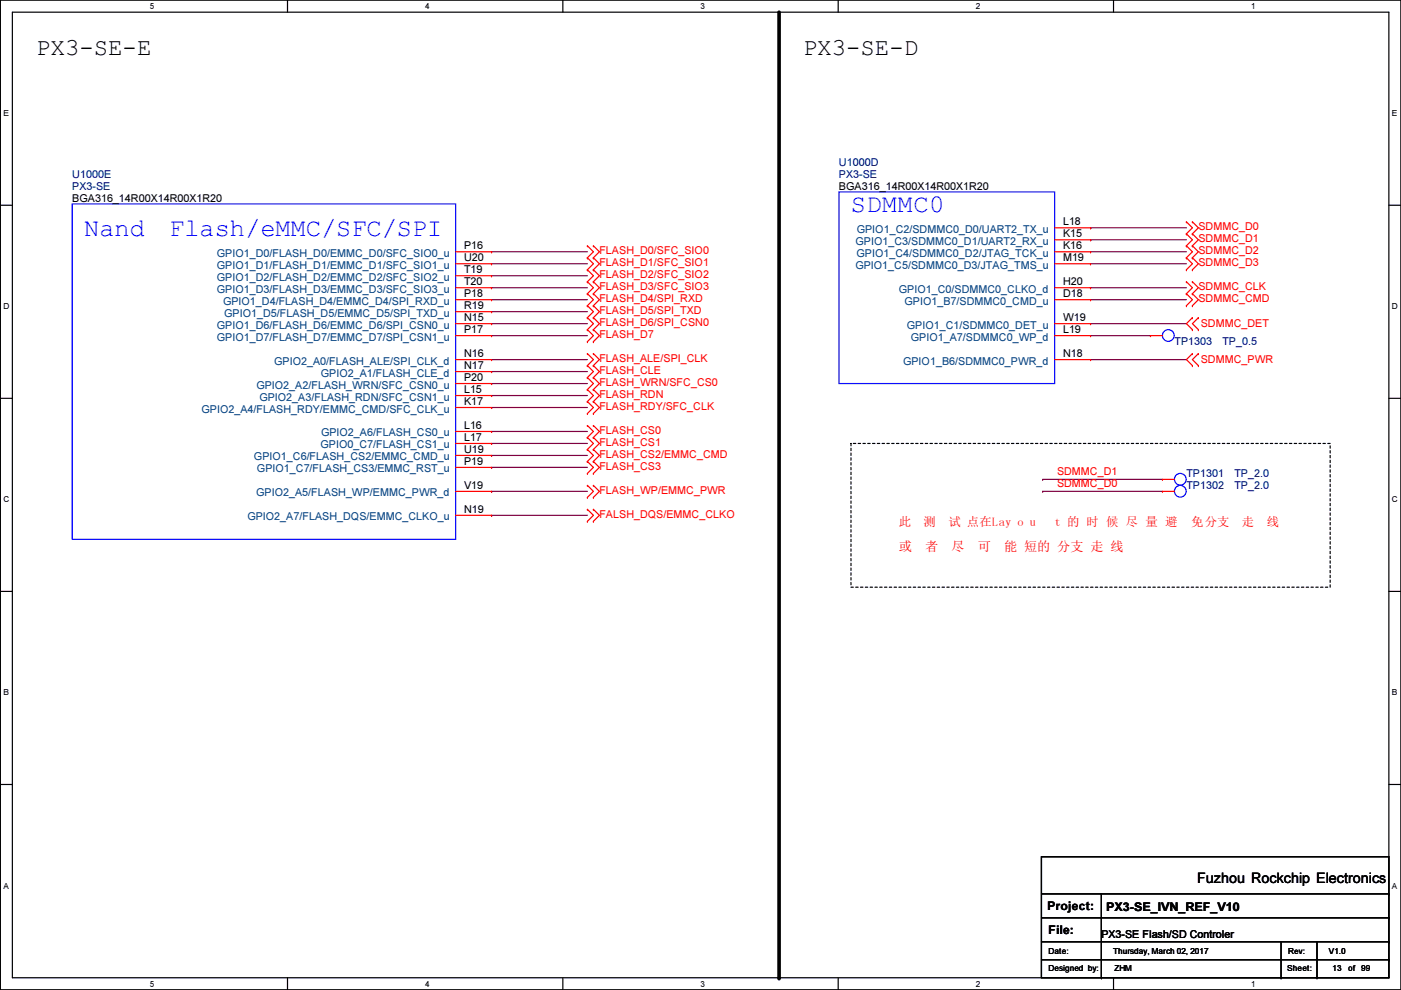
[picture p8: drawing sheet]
<svg xmlns="http://www.w3.org/2000/svg" width="297mm" height="210mm" viewBox="0 0 297 210" stroke-linecap="round" stroke-linejoin="round" font-family="sans-serif">
<defs><g id="words">
<g font-size="5.3" fill="#00f">
<text x="180.4" y="45">SDMMC0</text>
<text x="17.9" y="50">Nand</text>
<text x="35.9" y="50">Flash/eMMC/SFC/SPI</text>
</g>
<g font-size="5.1">
<text x="7.7" y="11.7">PX3-SE-E</text>
<text x="170.3" y="11.7">PX3-SE-D</text>
</g>
<text font-size="3" x="253.8" y="187.2">Fuzhou Rockchip Electronics</text>
<g font-size="2.8" fill="#f00">
<text x="190.6" y="116.8">或</text>
<text x="196.2" y="116.8">者</text>
<text x="201.8" y="116.8">尽</text>
<text x="207.3" y="116.8">可</text>
<text x="212.9" y="116.8">能 短的 分 支 走 线</text>
</g>
<g font-size="2.6" fill="#f00">
<text x="190.6" y="111.5">此</text>
<text x="195.8" y="111.5">测</text>
<text x="201.1" y="111.5">试 点在Lay o u</text>
<text x="223.6" y="111.5">t 的 时 候 尽 量 避</text>
<text x="252.6" y="111.5">免 分支</text>
<text x="263.3" y="111.5">走</text>
<text x="268.6" y="111.5">线</text>
</g>
<g font-size="2.5">
<text x="222.1" y="192.9">Project:</text>
<text x="222.3" y="198">File:</text>
<text x="234.5" y="193.2">PX3-SE_IVN_REF_V10</text>
</g>
<g font-size="2.3" fill="#000080">
<text x="177.9" y="35.1">U1000D</text>
<text x="15.3" y="37.7">U1000E</text>
<text x="15.3" y="40.2">PX3-SE</text>
<text x="177.9" y="37.7">PX3-SE</text>
<text x="249" y="73.2">TP1303</text>
<text x="259.2" y="73.2">TP_0.5</text>
<text x="251.5" y="101.2">TP1301</text>
<text x="261.7" y="101.2">TP_2.0</text>
<text x="251.5" y="103.7">TP1302</text>
<text x="261.7" y="103.7">TP_2.0</text>
</g>
<g font-size="2.3">
<text x="177.9" y="40.2">BGA316_14R00X14R00X1R20</text>
<text x="15.3" y="42.8">BGA316_14R00X14R00X1R20</text>
<text x="225.4" y="47.8">L18</text>
<text x="98.4" y="52.8">P16</text>
<text x="225.4" y="52.8">K16</text>
<text x="225.4" y="50.3">K15</text>
<text x="98.4" y="55.4">U20</text>
<text x="98.4" y="57.9">T19</text>
<text x="225.4" y="55.4">M19</text>
<text x="98.4" y="60.5">T20</text>
<text x="98.4" y="63">P18</text>
<text x="98.4" y="65.5">R19</text>
<text x="225.4" y="60.5">H20</text>
<text x="225.4" y="63">D18</text>
<text x="98.4" y="68.1">N15</text>
<text x="98.4" y="70.6">P17</text>
<text x="225.4" y="70.6">L19</text>
<text x="225.4" y="68.1">W19</text>
<text x="98.4" y="75.7">N16</text>
<text x="225.4" y="75.7">N18</text>
<text x="98.4" y="78.2">N17</text>
<text x="98.4" y="80.8">P20</text>
<text x="98.4" y="83.3">L15</text>
<text x="98.4" y="85.9">K17</text>
<text x="98.4" y="90.9">L16</text>
<text x="98.4" y="93.5">L17</text>
<text x="98.4" y="96">U19</text>
<text x="98.4" y="98.6">P19</text>
<text x="98.4" y="103.6">V19</text>
<text x="98.4" y="108.7">N19</text>
<text x="233.5" y="199">PX3-SE Flash/SD Controler</text>
</g>
<g font-size="2.3" fill="#f00">
<text x="127.1" y="53.9">FLASH_D0/SFC_SIO0</text>
<text x="254.1" y="48.9">SDMMC_D0</text>
<text x="254.1" y="53.9">SDMMC_D2</text>
<text x="254.1" y="51.4">SDMMC_D1</text>
<text x="127.1" y="56.5">FLASH_D1/SFC_SIO1</text>
<text x="127.1" y="59">FLASH_D2/SFC_SIO2</text>
<text x="254.1" y="56.5">SDMMC_D3</text>
<text x="127.1" y="61.6">FLASH_D3/SFC_SIO3</text>
<text x="127.1" y="64.1">FLASH_D4/SPI_RXD</text>
<text x="254.1" y="61.6">SDMMC_CLK</text>
<text x="254.1" y="64.1">SDMMC_CMD</text>
<text x="127.1" y="66.6">FLASH_D5/SPI_TXD</text>
<text x="127.1" y="69.2">FLASH_D6/SPI_CSN0</text>
<text x="127.1" y="71.7">FLASH_D7</text>
<text x="254.6" y="69.4">SDMMC_DET</text>
<text x="127.1" y="76.8">FLASH_ALE/SPI_CLK</text>
<text x="254.6" y="77">SDMMC_PWR</text>
<text x="127.1" y="79.3">FLASH_CLE</text>
<text x="127.1" y="81.9">FLASH_WRN/SFC_CS0</text>
<text x="127.1" y="84.4">FLASH_RDN</text>
<text x="127.1" y="87">FLASH_RDY/SFC_CLK</text>
<text x="127.1" y="92">FLASH_CS0</text>
<text x="127.1" y="94.6">FLASH_CS1</text>
<text x="127.1" y="97.1">FLASH_CS2/EMMC_CMD</text>
<text x="127.1" y="99.7">FLASH_CS3</text>
<text x="224.1" y="100.7">SDMMC_D1</text>
<text x="127.1" y="104.7">FLASH_WP/EMMC_PWR</text>
<text x="224.1" y="103.3">SDMMC_D0</text>
<text x="127.1" y="109.8">FALSH_DQS/EMMC_CLKO</text>
</g>
<g font-size="2.3" fill="#004080">
<text x="181.4" y="51.9">GPIO1_C3/SDMMC0_D1/UART2_RX_u</text>
<text x="181.6" y="49.4">GPIO1_C2/SDMMC0_D0/UART2_TX_u</text>
<text x="46" y="54.4">GPIO1_D0/FLASH_D0/EMMC_D0/SFC_SIO0_u</text>
<text x="46" y="57">GPIO1_D1/FLASH_D1/EMMC_D1/SFC_SIO1_u</text>
<text x="46" y="59.5">GPIO1_D2/FLASH_D2/EMMC_D2/SFC_SIO2_u</text>
<text x="181.4" y="57">GPIO1_C5/SDMMC0_D3/JTAG_TMS_u</text>
<text x="181.6" y="54.4">GPIO1_C4/SDMMC0_D2/JTAG_TCK_u</text>
<text x="46" y="62.1">GPIO1_D3/FLASH_D3/EMMC_D3/SFC_SIO3_u</text>
<text x="47.3" y="64.6">GPIO1_D4/FLASH_D4/EMMC_D4/SPI_RXD_u</text>
<text x="190.6" y="62.1">GPIO1_C0/SDMMC0_CLKO_d</text>
<text x="191.8" y="64.6">GPIO1_B7/SDMMC0_CMD_u</text>
<text x="46" y="69.7">GPIO1_D6/FLASH_D6/EMMC_D6/SPI_CSN0_u</text>
<text x="47.5" y="67.1">GPIO1_D5/FLASH_D5/EMMC_D5/SPI_TXD_u</text>
<text x="192.3" y="69.7">GPIO1_C1/SDMMC0_DET_u</text>
<text x="46" y="72.2">GPIO1_D7/FLASH_D7/EMMC_D7/SPI_CSN1_u</text>
<text x="58.1" y="77.3">GPIO2_A0/FLASH_ALE/SPI_CLK_d</text>
<text x="191.5" y="77.3">GPIO1_B6/SDMMC0_PWR_d</text>
<text x="193.1" y="72.2">GPIO1_A7/SDMMC0_WP_d</text>
<text x="54.4" y="82.4">GPIO2_A2/FLASH_WRN/SFC_CSN0_u</text>
<text x="68" y="79.8">GPIO2_A1/FLASH_CLE_d</text>
<text x="42.7" y="87.5">GPIO2_A4/FLASH_RDY/EMMC_CMD/SFC_CLK_u</text>
<text x="55" y="84.9">GPIO2_A3/FLASH_RDN/SFC_CSN1_u</text>
<text x="67.9" y="95.1">GPIO0_C7/FLASH_CS1_u</text>
<text x="68.1" y="92.5">GPIO2_A6/FLASH_CS0_u</text>
<text x="53.8" y="97.6">GPIO1_C6/FLASH_CS2/EMMC_CMD_u</text>
<text x="54.5" y="100.2">GPIO1_C7/FLASH_CS3/EMMC_RST_u</text>
<text x="54.3" y="105.2">GPIO2_A5/FLASH_WP/EMMC_PWR_d</text>
<text x="52.4" y="110.3">GPIO2_A7/FLASH_DQS/EMMC_CLKO_u</text>
</g>
<g font-size="1.8">
<text x="31.8" y="1.9">5</text>
<text x="90.1" y="1.9">4</text>
<text x="148.5" y="1.9">3</text>
<text x="206.9" y="1.9">2</text>
<text x="265.3" y="1.9">1</text>
<text x=".7" y="24.6">E</text>
<text x="295.1" y="24.6">E</text>
<text x=".7" y="65.6">D</text>
<text x="295.1" y="65.6">D</text>
<text x=".7" y="106.5">C</text>
<text x="295.1" y="106.5">C</text>
<text x=".7" y="147.4">B</text>
<text x="295.1" y="147.4">B</text>
<text x=".7" y="188.4">A</text>
<text x="295.1" y="188.4">A</text>
<text x="222.3" y="202.3">Date:</text>
<text x="236" y="202.3">Thursday, March 02, 2017</text>
<text x="281.8" y="202.3">V1.0</text>
<text x="31.8" y="209.2">5</text>
<text x="90.1" y="209.2">4</text>
<text x="148.5" y="209.2">3</text>
<text x="206.9" y="209.2">2</text>
<text x="222.3" y="205.9">Designed by:</text>
<text x="236.3" y="205.9">ZHM</text>
<text x="265.3" y="209.2">1</text>
<text x="272.9" y="205.9">Sheet:</text>
<text x="282.5" y="205.9">13</text>
<text x="285.8" y="205.9">of 99</text>
</g>
<text font-size="1.7" x="273.1" y="202.3">Rev:</text>
</g></defs>
<path d="M.1 0h296.9v209.8h-296.9zM2.6 2.6h291.9v204.7h-291.9z" fill="none" stroke="#000" stroke-width=".25"/>
<g fill="#fff">
<path d="M31.8 .3h1v2h-1z"/>
<path d="M31.8 207.6h1v1.9h-1z"/>
</g>
<path d="M61 0v2.6M61 207.3v2.5" fill="none" stroke="#000" stroke-width=".25"/>
<g fill="#fff">
<path d="M90.1 .3h1v2h-1z"/>
<path d="M90.1 207.6h1v1.9h-1z"/>
</g>
<path d="M119.3 0v2.6M119.3 207.3v2.5" fill="none" stroke="#000" stroke-width=".25"/>
<g fill="#fff">
<path d="M148.5 .3h1v2h-1z"/>
<path d="M148.5 207.6h1v1.9h-1z"/>
</g>
<path d="M177.7 0v2.6M177.7 207.3v2.5" fill="none" stroke="#000" stroke-width=".25"/>
<g fill="#fff">
<path d="M206.9 .3h1v2h-1z"/>
<path d="M206.9 207.6h1v1.9h-1z"/>
</g>
<path d="M236.1 0v2.6M236.1 207.3v2.5" fill="none" stroke="#000" stroke-width=".25"/>
<g fill="#fff">
<path d="M265.3 .3h.9v2h-.9z"/>
<path d="M265.3 207.6h.9v1.9h-.9z"/>
<path d="M.7 23h1.2v2h-1.2z"/>
<path d="M295.1 23h1.2v2h-1.2z"/>
<path d="M.7 64h1.3v2h-1.3z"/>
<path d="M295.1 64h1.3v2h-1.3z"/>
</g>
<path d="M.1 43.5h2.5M294.5 43.5h2.5" fill="none" stroke="#000" stroke-width=".25"/>
<g fill="#fff">
<path d="M.7 104.9h1.3v2h-1.3z"/>
<path d="M295.1 104.9h1.3v2h-1.3z"/>
</g>
<path d="M.1 84.5h2.5M294.5 84.5h2.5" fill="none" stroke="#000" stroke-width=".25"/>
<g fill="#fff">
<path d="M.7 145.8h1.2v2h-1.2z"/>
<path d="M295.1 145.8h1.2v2h-1.2z"/>
</g>
<path d="M.1 125.4h2.5M294.5 125.4h2.5" fill="none" stroke="#000" stroke-width=".25"/>
<g fill="#fff">
<path d="M.7 186.8h1.2v2h-1.2z"/>
<path d="M295.1 186.8h1.2v2h-1.2z"/>
</g>
<g fill="none" stroke="#000" stroke-width=".25">
<path d="M.1 166.3h2.5M294.5 166.3h2.5M220.8 181.7h73.7v25.6h-73.7zM220.8 189.5h73.7M220.8 194.6h73.7M220.8 199.7h73.7M233.5 189.5v17.8M271.6 199.7v7.6M279.2 199.7v7.6M294.5 189.5h.1M294.5 194.6h.1M294.5 199.7h.1"/>
<path d="M220.8 203.5h73.7M233.5 207.3h.1M271.6 207.3h.1M279.2 207.3h.1M294.5 203.5h.1"/>
</g>
<path d="M165.2 2.6v204.7" fill="none" stroke="#000" stroke-width=".76"/>
<circle cx="165.2" cy="207.3" r=".38" fill="#000"/>
<path d="M180.4 94h101.6v30.5h-101.6z" fill="none" stroke="#000" stroke-width=".25" stroke-dasharray=".5 .5"/>
<g fill="none" stroke="#800040" stroke-width=".25">
<path d="M104.2 55.9h.1M104.2 58.5h.1M104.2 53.4h.1M104.2 55.9h20.3M104.2 58.5h20.3M104.2 53.4h20.3M231.2 48.3h.1M231.2 55.9h.1M231.2 53.4h.1M231.2 50.8h.1M231.2 55.9h20.3M231.2 53.4h20.3"/>
<path d="M231.2 48.3h20.3M231.2 50.8h20.3M104.2 71.2h.1M104.2 61h.1M104.2 63.5h.1M104.2 66.1h.1M104.2 68.6h.1M104.2 78.8h.1M104.2 76.2h.1M104.2 71.2h20.3M104.2 61h20.3M104.2 63.5h20.3"/>
<path d="M104.2 66.1h20.3M104.2 68.6h20.3M104.2 78.8h20.3M104.2 76.2h20.3M231.2 68.6h.1M231.2 61h.1M231.2 63.5h.1M231.2 76.2h.1M231.2 71.2h.1M231.2 71.2h12.7M231.2 61h20.3M231.2 63.5h20.3"/>
<path d="M231.2 68.6h20.3M231.2 76.2h20.3M104.2 96.6h.1M104.2 94h.1M104.2 83.9h.1M104.2 81.3h.1M104.2 86.4h.1M104.2 91.5h.1M104.2 99.1h.1M104.2 96.6h20.3M104.2 94h20.3M104.2 83.9h20.3"/>
<path d="M104.2 81.3h20.3M104.2 86.4h20.3M104.2 91.5h20.3M104.2 99.1h20.3M104.2 109.3h.1M104.2 104.2h.1M104.2 109.3h20.3M104.2 104.2h20.3M221.1 101.6h.1M221.1 104.2h.1M221.1 104.2h25.4M221.1 101.6h25.4"/>
</g>
<g fill="none" stroke="#f00" stroke-width=".25">
<path d="M96.6 53.4h7.6M96.6 55.9h7.6M96.6 58.5h7.6M104.2 53.4h.1M104.2 55.9h.1M104.2 58.5h.1M124.5 54.7h.1M124.5 52.1h.1M124.5 57.2h.1M124.5 59.7h.1M124.5 52.1l1.3 1.3-1.3 1.3M124.5 54.7l1.3 1.2-1.3 1.3"/>
<path d="M124.5 57.2l1.3 1.3-1.3 1.2M124.5 59.7l1.3 1.3-1.3 1.3M125.8 54.7h.1M125.8 52.1h.1M125.8 57.2h.1M125.8 59.7h.1M125.8 52.1l1.3 1.3-1.3 1.3M125.8 54.7l1.3 1.2-1.3 1.3M125.8 57.2l1.3 1.3-1.3 1.2M125.8 59.7l1.3 1.3-1.3 1.3M223.6 53.4h7.6M223.6 55.9h7.6"/>
<path d="M223.6 50.8h7.6M223.6 48.3h7.6M231.2 55.9h.1M231.2 53.4h.1M231.2 50.8h.1M231.2 48.3h.1M251.5 49.6h.1M251.5 47h.1M251.5 54.7h.1M251.5 52.1h.1M251.5 59.7h.1M251.5 57.2h.1"/>
<path d="M251.5 47l1.3 1.3-1.3 1.3M251.5 52.1l1.3 1.3-1.3 1.3M251.5 49.6l1.3 1.2-1.3 1.3M251.5 59.7l1.3 1.3-1.3 1.3M251.5 54.7l1.3 1.2-1.3 1.3M252.8 49.6h.1M252.8 47h.1M252.8 54.7h.1M252.8 52.1h.1M252.8 59.7h.1M252.8 57.2h.1M252.8 47l1.3 1.3-1.3 1.3"/>
<path d="M252.8 52.1l1.3 1.3-1.3 1.3M252.8 49.6l1.3 1.2-1.3 1.3M252.8 59.7l1.3 1.3-1.3 1.3M252.8 54.7l1.3 1.2-1.3 1.3M96.6 61h7.6M96.6 63.5h7.6M96.6 66.1h7.6M96.6 68.6h7.6M96.6 71.2h7.6M96.6 76.2h7.6M96.6 78.8h7.6M104.2 61h.1"/>
<path d="M104.2 63.5h.1M104.2 66.1h.1M104.2 68.6h.1M104.2 71.2h.1M104.2 76.2h.1M104.2 78.8h.1M124.5 62.3h.1M124.5 64.8h.1M124.5 67.4h.1M124.5 69.9h.1M124.5 72.4h.1M124.5 77.5h.1"/>
<path d="M124.5 75h.1M124.5 62.3l1.3 1.2-1.3 1.3M124.5 64.8l1.3 1.3-1.3 1.3M124.5 67.4l1.3 1.2-1.3 1.3M124.5 69.9l1.3 1.3-1.3 1.2M124.5 75l1.3 1.2-1.3 1.3M124.5 77.5l1.3 1.3-1.3 1.3M125.8 62.3h.1M125.8 64.8h.1M125.8 67.4h.1M125.8 69.9h.1M125.8 72.4h.1"/>
<path d="M125.8 77.5h.1M125.8 75h.1M125.8 62.3l1.3 1.2-1.3 1.3M125.8 64.8l1.3 1.3-1.3 1.3M125.8 67.4l1.3 1.2-1.3 1.3M125.8 69.9l1.3 1.3-1.3 1.2M125.8 75l1.3 1.2-1.3 1.3M125.8 77.5l1.3 1.3-1.3 1.3M223.6 61h7.6M223.6 63.5h7.6M223.6 68.6h7.6M223.6 71.2h7.6"/>
<path d="M223.6 76.2h7.6M231.2 61h.1M231.2 71.2h.1M231.2 68.6h.1M231.2 76.2h.1M231.2 63.5h.1M243.9 71.2h.1M243.9 71.2h2.6M251.5 62.3h.1M251.5 64.8h.1M251.5 62.3l1.3 1.2-1.3 1.3M252.8 62.3h.1"/>
<path d="M252.8 64.8h.1M252.8 67.4h.1M252.8 69.9h.1M252.8 75h.1M252.8 77.5h.1M252.8 62.3l1.3 1.2-1.3 1.3M252.8 67.4l-1.3 1.2 1.3 1.3M252.8 75l-1.3 1.2 1.3 1.3M254.1 69.9h.1M254.1 67.4h.1M254.1 77.5h.1M254.1 75h.1"/>
<path d="M254.1 67.4l-1.3 1.2 1.3 1.3M254.1 75l-1.3 1.2 1.3 1.3M96.6 81.3h7.6M96.6 83.9h7.6M96.6 86.4h7.6M96.6 91.5h7.6M96.6 94h7.6M96.6 96.6h7.6M96.6 99.1h7.6M104.2 81.3h.1M104.2 83.9h.1M104.2 86.4h.1"/>
<path d="M104.2 91.5h.1M104.2 94h.1M104.2 96.6h.1M104.2 99.1h.1M124.5 97.8h.1M124.5 95.3h.1M124.5 80.1h.1M124.5 82.6h.1M124.5 85.1h.1M124.5 87.7h.1M124.5 92.8h.1M124.5 90.2h.1"/>
<path d="M124.5 95.3l1.3 1.3-1.3 1.2M124.5 80.1l1.3 1.2-1.3 1.3M124.5 82.6l1.3 1.3-1.3 1.2M124.5 85.1l1.3 1.3-1.3 1.3M124.5 90.2l1.3 1.3-1.3 1.3M124.5 92.8l1.3 1.2-1.3 1.3M124.5 97.8l1.3 1.3-1.3 1.3M125.8 97.8h.1M125.8 95.3h.1M125.8 80.1h.1M125.8 82.6h.1M125.8 85.1h.1"/>
<path d="M125.8 87.7h.1M125.8 92.8h.1M125.8 90.2h.1M125.8 95.3l1.3 1.3-1.3 1.2M125.8 80.1l1.3 1.2-1.3 1.3M125.8 82.6l1.3 1.3-1.3 1.2M125.8 85.1l1.3 1.3-1.3 1.3M125.8 90.2l1.3 1.3-1.3 1.3M125.8 92.8l1.3 1.2-1.3 1.3M125.8 97.8l1.3 1.3-1.3 1.3M96.6 109.3h7.6M96.6 104.2h7.6"/>
<path d="M104.2 109.3h.1M104.2 104.2h.1M124.5 105.5h.1M124.5 102.9h.1M124.5 110.5h.1M124.5 108h.1M124.5 100.4h.1M124.5 102.9l1.3 1.3-1.3 1.3M124.5 108l1.3 1.3-1.3 1.2M125.8 105.5h.1M125.8 102.9h.1M125.8 110.5h.1"/>
<path d="M125.8 108h.1M125.8 100.4h.1M125.8 102.9l1.3 1.3-1.3 1.3M125.8 108l1.3 1.3-1.3 1.2M246.5 101.6h.1M246.5 104.2h.1M246.5 104.2h2.5M246.5 101.6h2.5"/>
</g>
<g fill="none" stroke="#00f" stroke-width=".25">
<path d="M15.3 43.2h81.3v71.1h-81.3zM177.9 40.7h45.7v40.6h-45.7z"/>
<circle cx="247.7" cy="71.1" r="1.25"/>
<circle cx="250.2" cy="101.6" r="1.25"/>
<circle cx="250.2" cy="104.2" r="1.25"/>
</g>
<use href="#words"/>
</svg>
